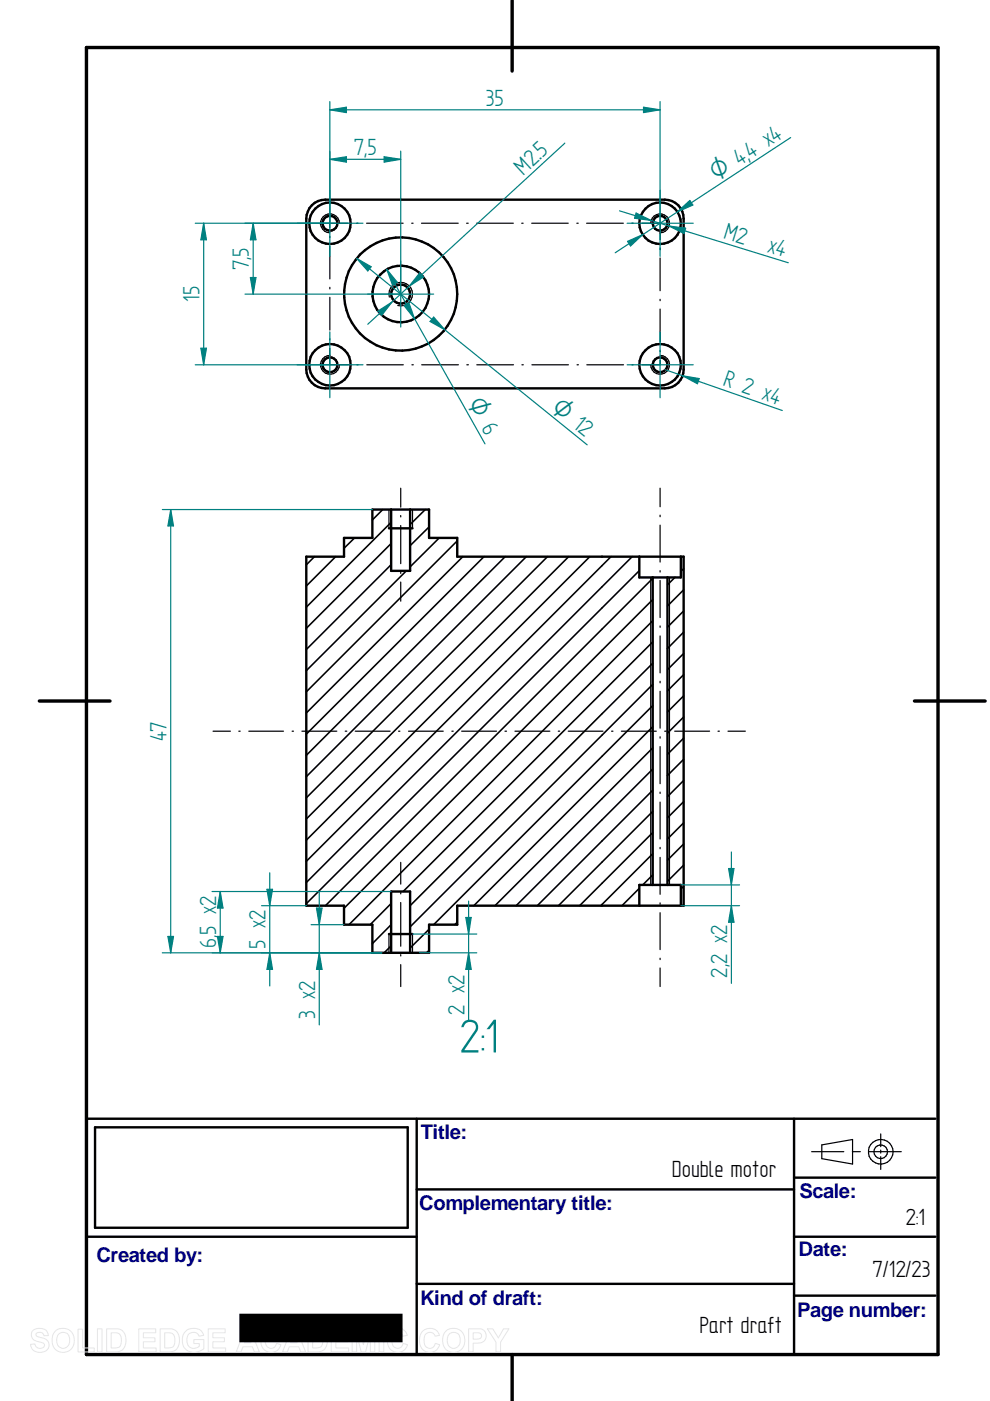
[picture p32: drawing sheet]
<svg xmlns="http://www.w3.org/2000/svg" width="210mm" height="297mm" viewBox="0 0 210 297" stroke-linecap="round" stroke-linejoin="round" font-family="sans-serif">
<defs><g id="words">
<text font-size="11.3" fill="#008080" x="97.5" y="223.1">2:1</text>
<g font-size="5.6" fill="#008080">
<text x="103" y="22.4">35</text>
<text x="75" y="32.9">7,5</text>
<text x="115" y="33.5" transform="rotate(-42 115 33.5)">5</text>
<text x="159.2" y="33.7" transform="rotate(-33 159.2 33.7)">4</text>
<text x="111" y="37.3" transform="rotate(-42 111 37.3)">M2.</text>
<text x="153.2" y="50.5" transform="rotate(17 153.2 50.5)">M2</text>
<text x="162.6" y="53.4" transform="rotate(17 162.6 53.4)">x4</text>
<text x="52.8" y="57.3" transform="rotate(-90 52.8 57.3)">7,5</text>
<text x="42.3" y="64.1" transform="rotate(-90 42.3 64.1)">15</text>
<text x="153.1" y="81.7" transform="rotate(19 153.1 81.7)">R 2 x4</text>
<text x="35.3" y="157.2" transform="rotate(-90 35.3 157.2)">47</text>
<text x="45.8" y="201.1" transform="rotate(-90 45.8 201.1)">6,5 x2</text>
<text x="56.3" y="201.2" transform="rotate(-90 56.3 201.2)">5 x2</text>
<text x="154.2" y="207.3" transform="rotate(-90 154.2 207.3)">2,2 x2</text>
<text x="98.5" y="215.1" transform="rotate(-90 98.5 215.1)">2 x2</text>
<text x="66.8" y="216.1" transform="rotate(-90 66.8 216.1)">3 x2</text>
</g>
<g font-size="5.6">
<text x="142.5" y="249.6">Double motor</text>
<text x="192" y="259.6">2:1</text>
<text x="185" y="270.8">7/12/23</text>
<text x="148.3" y="282.7">Part draft</text>
</g>
<g font-size="5.4" fill="#008080">
<text x="151.9" y="38.4" transform="rotate(-33 151.9 38.4)">O 4, x4</text>
<text x="99" y="85.5" transform="rotate(61 99 85.5)">O 6</text>
<text x="116.6" y="86.8" transform="rotate(39 116.6 86.8)">O 12</text>
</g>
<g font-size="4.3" fill="#000080">
<text x="89.2" y="241.5">Title:</text>
<text x="88.9" y="256.6">Complementary title:</text>
<text x="169.5" y="254">Scale:</text>
<text x="20.4" y="267.6">Created by:</text>
<text x="169.3" y="266.2">Date:</text>
<text x="89.1" y="276.6">Kind of draft:</text>
<text x="169" y="279.2">Page number:</text>
</g>
</g></defs>
<path d="M18.3 10.1h180.6v277.1h-180.6zM108.6 .1v15M8.3 148.6h15M193.9 148.6h15M108.6 287.2v9.9" fill="none" stroke="#000" stroke-width=".72"/>
<g fill="none" stroke="#000" stroke-width=".51">
<path d="M66.1 43.5a3.9 3.9 0 0 1 2.9-1.2h72a4 4 0 0 1 3.9 4.1v32a4 4 0 0 1-3.9 3.9h-72a4 4 0 0 1-4.1-3.9v-32a4.4 4.4 0 0 1 1.2-2.9zM64.9 118h8v-4h6.1v-6h12v6h5.9v4h48v74h-48v4h-5.9v6h-12v-6h-6.1v-4h-8zM82.5 112h5M82.9 108v13h4.1v-13M144.4 118v4.4h-8.8v-4.4M138.4 122.4v65.2M141.5 122.4v65.2M82.5 198h5M135.6 192v-4.4h8.8v4.4M87 202v-13h-4.1v13M20.2 239h66.2v21.3h-66.2zM88.3 237.2v50"/>
<path d="M168.4 237.2v50M198.3 237.2h-180v50M88.3 252.2h80.1M168.4 249.7h29.9M18.3 262.2h70M88.3 272.2h80.1M168.4 262.2h29.9M168.4 274.7h29.9"/>
<circle cx="70" cy="47.3" r="4.4"/>
<circle cx="70" cy="47.3" r="1.58"/>
<circle cx="140" cy="47.3" r="1.55"/>
<circle cx="140" cy="47.3" r="4.4"/>
<circle cx="70" cy="77.4" r="4.4"/>
<circle cx="70" cy="77.3" r="1.58"/>
<circle cx="84.9" cy="62.4" r="12"/>
<circle cx="85" cy="62.4" r="2"/>
<circle cx="85" cy="62.3" r="6"/>
<circle cx="140" cy="77.4" r="1.57"/>
<circle cx="140" cy="77.3" r="4.4"/>
</g>
<g fill="none" stroke="#000" stroke-width=".25">
<path d="M69.9 50.1v.3M69.9 52.2v6.9M72 47.3a2.01 2.01 0 0 0-2-2 2.01 2.01 0 0 0-2.1 2 2.01 2.01 0 0 0 2 2.1M73.8 47.3h-3.9v1M75.6 47.3h.3M77.7 47.3h7.8M87.3 47.3h.3M89.4 47.3h7.8M98.9 47.3h.4M101 47.3h7.8M110.6 47.3h.3M112.7 47.3h7.8"/>
<path d="M122.3 47.3h.3M124.4 47.3h7.8M133.9 47.3h.3M136.1 47.3h3.9v3.5M138 47.3a2.01 2.01 0 0 1 2-2 2.01 2.01 0 0 1 2 2.1 2.01 2.01 0 0 1-2 2M140 52.6v.3M140 54.7v6.9M69.9 73.9v3.4h4M69.9 60.9v.4M69.9 63v7M69.9 71.8v.3M69.9 75.4a2 2 0 0 0-1.9 2 2 2 0 0 0 2 1.9 2 2 0 0 0 2-2"/>
<path d="M75.6 77.3h.3M77.8 77.3h7.7M82.5 63a2.5 2.5 0 0 1 2.3-3.1 2.5 2.5 0 0 1 2.7 2.7 2.5 2.5 0 0 1-3.2 2.2M87.3 77.3h.3M89.4 77.3h7.8M99 77.3h.3M101.1 77.3h7.8M110.7 77.3h.3M112.8 77.3h7.7M122.3 77.3h.3M124.4 77.3h7.8M134 77.3h.3"/>
<path d="M140 63.5v.3M140 65.5v7M140 74.3v.3M140 76.4v.9h-3.9M140 75.4a2 2 0 0 1 2 1.9 2 2 0 0 1-2 2 2 2 0 0 1-2-2M82.5 108v4M85 103.5v4M85 109.3v.3M85 111.4v8.1M87.5 108v4M140 103.5v3.9M140 109.2v.4"/>
<path d="M140 111.3v7.9M85 121.3v.3M85 123.4v4.1M138 122.4v65.2h3.9v-65.2M140 121v.3M140 123.1v7.8M140 132.7v.3M140 134.8v7.9M45.2 155h3.7M50.6 155h.3M52.7 155h7.4M61.9 155h.3"/>
<path d="M64 155h7.4M73.2 155h.3M75.3 155h7.4M84.5 155h.3M86.6 155h7.4M95.8 155h.3M97.9 155h7.4M107.1 155h.3M109.2 155h7.4M118.4 155h.3M120.5 155h7.3M129.7 155h.3"/>
<path d="M131.7 155h7.4M140 144.4v.4M140 146.6v7.8M140 156.2v.3M140 158.3v7.9M140.9 155h.4M143 155h7.5M152.2 155h.3M154.3 155h3.7M140 167.9v.3M140 170.1v7.8M140 179.7v.3"/>
<path d="M82.5 198v4M85 182.8v4.7M85 189.2v.3M85 191.3v9.3M87.5 198v4M140 181.8v7.8M140 191.4v.3M140 193.5v7.8M85 202.4v.3M85 204.5v4.7M140 203.2v.3M140 205.2v4"/>
<path d="M172.1 244.2h6.8M174.2 242.7l6.6-1.1v5.2l-6.6-1.1zM180.7 244.2h1.7M184.2 244.2h6.9M186.7 240.4v2.7M186.7 243.8v.7M186.7 245.2v2.7"/>
<circle cx="186.7" cy="244.2" r="1.44"/>
<circle cx="186.7" cy="244.2" r="2.61"/>
</g>
<g fill="none" stroke="#000" stroke-width=".34">
<path d="M66.7 118l-1.8 1.8M71.2 118l-6.3 6.2M75.2 114l-2.3 2.2M81.2 108l-2.2 2.2M82.9 119.7l-18 18M82.9 110.7l-18 18M82.9 115.2l-18 18M90.2 108l-3.2 3.2M91 111.7l-4 4M93.1 114l-6.1 6.2M96.9 114.7l-32 32M98.1 118l-33.2 33.2"/>
<path d="M102.6 118l-37.7 37.7M107.1 118l-42.2 42.1M111.6 118l-46.7 46.7M116.1 118l-51.2 51.2M120.6 118l-55.7 55.7M125.1 118l-60.2 60.1M129.5 118l-64.6 64.6M134 118l-69.1 69.1M86.1 121l-21.2 21.2M135.6 121l-70.7 70.6M138.4 122.6l-69.4 69.4M138.4 127.1l-65.5 65.5"/>
<path d="M138.4 131.6l-64.4 64.4M138.4 136.1l-52.9 52.9M143.1 122.4l-1.6 1.6M144.9 125.1l-3.4 3.4M144.9 129.5l-3.4 3.5M144.9 138.6l-3.4 3.4M144.9 134l-3.4 3.5M144.9 120.6l-.5 .6M138.4 140.6l-51.4 51.4M138.4 145.1l-51.4 51.4M138.4 149.6l-46.5 46.4M138.4 154.1l-37.9 37.9"/>
<path d="M138.4 158.6l-33.5 33.4M144.9 143l-3.4 3.5M144.9 147.5l-3.4 3.5M144.9 152l-3.4 3.4M144.9 156.5l-3.4 3.4M138.4 163.1l-29 28.9M138.4 167.6l-24.5 24.4M138.4 172l-20 20M138.4 176.5l-15.5 15.5M144.9 161l-3.4 3.4M144.9 165.5l-3.4 3.4M144.9 170l-3.4 3.4"/>
<path d="M144.9 174.5l-3.4 3.4M144.9 178.9l-3.4 3.5M82.9 191.6l-4.4 4.4M82.9 196l-3.9 4.1M91 197l-4 4M96.9 195.5l-.5 .5M135.6 188.3l-3.7 3.7M138.4 181l-11 11M138.4 185.5l-2.1 2.1M144.9 183.4l-3.4 3.5M144.9 187.9l-.5 .6M82.9 200.5l-1.5 1.5"/>
<path d="M91 201.5l-.6 .5"/>
</g>
<path d="M43.2 47.3l.6 3.5h-1.2zM69.9 40.3v14.1M77 47.3h-35.6M85 55.3v14M133 47.3h14M140 40.3v14.1M69.9 70.4v13.9M77 77.3h-35.6M77.9 62.4h14M133 77.3h14M140 70.4v13.9" fill="none" stroke="#008080" stroke-width=".25"/>
<path d="M43.2 47.3l.6 3.5h-1.2z" fill="#008080"/>
<path d="M42.6 73.8h1.2l-.6 3.5z" fill="none" stroke="#008080" stroke-width=".25"/>
<path d="M42.6 73.8h1.2l-.6 3.5z" fill="#008080"/>
<path d="M43.2 47.3v30M51.9 47.3h18M53.7 47.3l.6 3.5h-1.2zM51.9 62.4h33.1" fill="none" stroke="#008080" stroke-width=".25"/>
<path d="M53.7 47.3l.6 3.5h-1.2z" fill="#008080"/>
<path d="M53.1 58.8h1.2l-.6 3.6z" fill="none" stroke="#008080" stroke-width=".25"/>
<path d="M53.1 58.8h1.2l-.6 3.6z" fill="#008080"/>
<path d="M69.9 23.3l3.5-.6v1.2zM69.9 21.5v25.8M140 21.5v25.8M53.7 47.3v15.1" fill="none" stroke="#008080" stroke-width=".25"/>
<path d="M69.9 23.3l3.5-.6v1.2z" fill="#008080"/>
<path d="M136.4 22.7l3.6 .6-3.6 .6z" fill="none" stroke="#008080" stroke-width=".25"/>
<path d="M136.4 22.7l3.6 .6-3.6 .6z" fill="#008080"/>
<path d="M69.9 33.8l3.5-.6v1.2zM69.9 23.3h70.1M69.9 32v15.3M85 32v30.4" fill="none" stroke="#008080" stroke-width=".25"/>
<path d="M69.9 33.8l3.5-.6v1.2z" fill="#008080"/>
<path d="M81.4 33.2l3.6 .6-3.6 .6z" fill="none" stroke="#008080" stroke-width=".25"/>
<path d="M81.4 33.2l3.6 .6-3.6 .6z" fill="#008080"/>
<path d="M69.9 33.8h15.1M82 57.1l2.2 2.8-1 .6zM82 57.1l20.8 37" fill="none" stroke="#008080" stroke-width=".25"/>
<path d="M82 57.1l2.2 2.8-1 .6z" fill="#008080"/>
<path d="M85.7 64.8l1-.6 1.2 3.4z" fill="none" stroke="#008080" stroke-width=".25"/>
<path d="M85.7 64.8l1-.6 1.2 3.4z" fill="#008080"/>
<path d="M75.6 54.8l3.1 1.8-.7 .8zM75.6 54.8l48.9 39.5" fill="none" stroke="#008080" stroke-width=".25"/>
<path d="M75.6 54.8l3.1 1.8-.7 .8z" fill="#008080"/>
<path d="M91.9 67.2l2.4 2.7-3.1-1.7z" fill="none" stroke="#008080" stroke-width=".25"/>
<path d="M91.9 67.2l2.4 2.7-3.1-1.7z" fill="#008080"/>
<path d="M167.6 29.2l-37.2 24.4M133.1 51.2l3.2-1.5-2.6 2.5z" fill="none" stroke="#008080" stroke-width=".25"/>
<path d="M133.1 51.2l3.2-1.5-2.6 2.5z" fill="#008080"/>
<path d="M143.6 44.9l2.7-2.4 .6 1z" fill="none" stroke="#008080" stroke-width=".25"/>
<path d="M143.6 44.9l2.7-2.4 .6 1z" fill="#008080"/>
<path d="M131.4 44.7l35.7 11M134.9 45.2l3.1 1.5-3.5-.4z" fill="none" stroke="#008080" stroke-width=".25"/>
<path d="M134.9 45.2l3.1 1.5-3.5-.4z" fill="#008080"/>
<path d="M141.9 47.9l3.5 .5-.4 1.1z" fill="none" stroke="#008080" stroke-width=".25"/>
<path d="M141.9 47.9l3.5 .5-.4 1.1z" fill="#008080"/>
<path d="M119.8 30.4l-41.8 38.3M80.1 66l3-1.9-2.2 2.7z" fill="none" stroke="#008080" stroke-width=".25"/>
<path d="M80.1 66l3-1.9-2.2 2.7z" fill="#008080"/>
<path d="M89 57.9l.8 .8-3 2z" fill="none" stroke="#008080" stroke-width=".25"/>
<path d="M89 57.9l.8 .8-3 2z" fill="#008080"/>
<path d="M141 78.4l24.9 8.6M144.7 79.7l3.6 .6-.4 1.1z" fill="none" stroke="#008080" stroke-width=".25"/>
<path d="M144.7 79.7l3.6 .6-.4 1.1z" fill="#008080"/>
<path d="M34.4 108h44.6M36.2 108l.6 3.5h-1.2zM34.4 202h44.6" fill="none" stroke="#008080" stroke-width=".25"/>
<path d="M36.2 108l.6 3.5h-1.2z" fill="#008080"/>
<path d="M35.6 198.5h1.2l-.6 3.5z" fill="none" stroke="#008080" stroke-width=".25"/>
<path d="M35.6 198.5h1.2l-.6 3.5z" fill="#008080"/>
<path d="M36.2 108v94M45 189h37.9M46.7 189l.6 3.5h-1.2zM45 202h35.9" fill="none" stroke="#008080" stroke-width=".25"/>
<path d="M46.7 189l.6 3.5h-1.2z" fill="#008080"/>
<path d="M46.1 198.5h1.2l-.6 3.5z" fill="none" stroke="#008080" stroke-width=".25"/>
<path d="M46.1 198.5h1.2l-.6 3.5z" fill="#008080"/>
<path d="M46.7 189v13M55.5 192h9.4M56.6 188.6h1.2l-.6 3.4zM55.5 202h25.4" fill="none" stroke="#008080" stroke-width=".25"/>
<path d="M56.6 188.6h1.2l-.6 3.4z" fill="#008080"/>
<path d="M57.2 202l.6 3.5h-1.2z" fill="none" stroke="#008080" stroke-width=".25"/>
<path d="M57.2 202l.6 3.5h-1.2z" fill="#008080"/>
<path d="M57.2 185v24M66 196h6.9M67.1 192.5h1.2l-.6 3.5zM66 202h14.9" fill="none" stroke="#008080" stroke-width=".25"/>
<path d="M67.1 192.5h1.2l-.6 3.5z" fill="#008080"/>
<path d="M67.7 202l.6 3.5h-1.2z" fill="none" stroke="#008080" stroke-width=".25"/>
<path d="M67.7 202l.6 3.5h-1.2z" fill="#008080"/>
<path d="M67.7 189v28.3M87.5 198h13.6M98.8 194.5h1.1l-.5 3.5zM88.9 202h12.2" fill="none" stroke="#008080" stroke-width=".25"/>
<path d="M98.8 194.5h1.1l-.5 3.5z" fill="#008080"/>
<path d="M99.4 202l.5 3.5h-1.1z" fill="none" stroke="#008080" stroke-width=".25"/>
<path d="M99.4 202l.5 3.5h-1.1z" fill="#008080"/>
<path d="M99.4 191.1v25.3M144.4 187.6h12.4M144.4 192h12.4M154.5 184.1h1.1l-.5 3.5z" fill="none" stroke="#008080" stroke-width=".25"/>
<path d="M154.5 184.1h1.1l-.5 3.5z" fill="#008080"/>
<path d="M155.1 192l.5 3.5h-1.1z" fill="none" stroke="#008080" stroke-width=".25"/>
<path d="M155.1 192l.5 3.5h-1.1z" fill="#008080"/>
<path d="M155.1 180.6v27.9" fill="none" stroke="#008080" stroke-width=".25"/>
<g fill="none" stroke="#e6e6e6" stroke-width=".21">
<path d="M7 282.1a2.33 2.33 0 0 1 2.9 .2l.3 .9h-.9a.91 .91 0 0 0-.7-.7 .91 .91 0 0 0-1 .5l.1 .3 .5 .2a2.12 2.12 0 0 1 2.2 1.4 1.76 1.76 0 0 1-2.4 1.8l-.7-.2-.6-.7-.2-.8 .9-.1a1.05 1.05 0 0 0 .9 1 1.05 1.05 0 0 0 1.1-.7 1.7 1.7 0 0 0-1.6-.8 1.39 1.39 0 0 1-.8-2.3zM11.7 282.3a2.47 2.47 0 0 1 3.1-.2 2.47 2.47 0 0 1 .8 3 2.4 2.4 0 0 1-3 1.5 2.4 2.4 0 0 1-1.5-3.1zM12.4 282.9a1.39 1.39 0 0 1 1.7-.3 1.39 1.39 0 0 1 .7 1.5 1.41 1.41 0 0 1-1.4 1.8 1.41 1.41 0 0 1-1.4-1.8l.1-.7zM16.6 281.8h.9v4h2.5v.8h-3.4zM20.7 281.7h.9v4.9h-.9zM20.7 286.6h.1M22.6 281.7h1.8a2.2 2.2 0 0 1 2.3 2.8 2.05 2.05 0 0 1-2.3 2.1h-1.8zM23.6 282.6a1.8 1.8 0 0 1 1.9 .5 2.03 2.03 0 0 1-.4 2.6l-1.5 .1zM29.4 281.7h3.6v.9h-2.6v1h2.5v.9h-2.5v1.3h2.7v.8h-3.7zM34 281.7h1.7a2.2 2.2 0 0 1 2.3 2.8 2.05 2.05 0 0 1-2.2 2.1h-1.8zM34.9 282.6a1.8 1.8 0 0 1 2 .5 2.03 2.03 0 0 1-.5 2.6l-1.5 .1zM39.3 282.3a2.56 2.56 0 0 1 3.6 .2l.3 .6-1 .2a1.36 1.36 0 0 0-1.6-.7 1.36 1.36 0 0 0-1 1.5 1.55 1.55 0 0 0 .8 1.6 1.55 1.55 0 0 0 1.8-.2v-.6h-1.1v-.9h2.1v2a2.7 2.7 0 0 1-4.5-1.2 2.79 2.79 0 0 1 .6-2.5z"/>
<path d="M44.2 281.7h3.6v.9h-2.7v1h2.5v.9h-2.5v1.3h2.7v.8h-3.6zM52 281.7h1l2 4.9h-1.1l-.4-1.1h-2l-.4 1.1h-1zM52.5 282.9l.7 1.8h-1.4zM55.9 282.3a2.15 2.15 0 0 1 3.6 .8l-.9 .2a1.24 1.24 0 0 0-1.6-.7 1.24 1.24 0 0 0-.7 1.5 1.25 1.25 0 0 0 .5 1.6 1.25 1.25 0 0 0 1.6-.3l.2-.6 1 .3a2.19 2.19 0 0 1-2.6 1.6 2.19 2.19 0 0 1-1.7-2.5l.1-.9zM61.8 281.7h1l2 4.9h-1l-.5-1.1h-2l-.4 1.1h-1zM62.3 282.9l.7 1.8h-1.4zM65.3 281.7h1.8a2.2 2.2 0 0 1 2.3 2.8 2.05 2.05 0 0 1-2.3 2.1h-1.8zM66.3 282.6a1.8 1.8 0 0 1 1.9 .5 2.03 2.03 0 0 1-.4 2.6l-1.5 .1zM70.2 281.7h3.6v.9h-2.6v1h2.5v.9h-2.5v1.3h2.7v.8h-3.7zM74.7 281.7h1.5l.8 3.4 .9-3.4h1.6v4.9h-1v-3.9l-1 3.9h-.9l-1-3.9v3.9h-.9zM80.4 281.7h1v4.9h-1zM80.4 286.6h.1"/>
<path d="M82.7 282.3a2.15 2.15 0 0 1 3.7 .8l-1 .2a1.24 1.24 0 0 0-1.6-.7 1.24 1.24 0 0 0-.7 1.5 1.25 1.25 0 0 0 .5 1.6 1.25 1.25 0 0 0 1.6-.3l.3-.6 .9 .3a2.19 2.19 0 0 1-2.6 1.6 2.19 2.19 0 0 1-1.7-2.5l.1-.9zM89.5 282.3a2.15 2.15 0 0 1 3.7 .8l-1 .2a1.24 1.24 0 0 0-1.5-.7 1.24 1.24 0 0 0-.8 1.5 1.25 1.25 0 0 0 .5 1.6 1.25 1.25 0 0 0 1.6-.3l.3-.6 .9 .3a2.19 2.19 0 0 1-2.5 1.6 2.19 2.19 0 0 1-1.8-2.5l.1-.9zM94.5 282.3a2.47 2.47 0 0 1 3.1-.2 2.47 2.47 0 0 1 .8 3 2.4 2.4 0 0 1-3 1.5 2.4 2.4 0 0 1-1.5-3.1zM95.2 282.9a1.39 1.39 0 0 1 1.7-.3 1.39 1.39 0 0 1 .7 1.5 1.41 1.41 0 0 1-1.4 1.8 1.41 1.41 0 0 1-1.4-1.8l.1-.7zM99.4 281.7h1.5a1.58 1.58 0 0 1 2 .8 1.58 1.58 0 0 1-.6 2.1l-.8 .1-1.2 .1v1.8h-.9zM100.3 282.6h.5a.87 .87 0 0 1 1.3 .8l-.5 .4-1.3 .1zM103.3 281.7h1.2l1.2 2 1.1-2h1.1l-1.8 2.9v2h-.9v-2z"/>
</g>
<path d="M50.9 278.7h34.3v5.7h-34.3z" fill="#000" stroke="#000" stroke-width=".35"/>
<use href="#words"/>
</svg>
